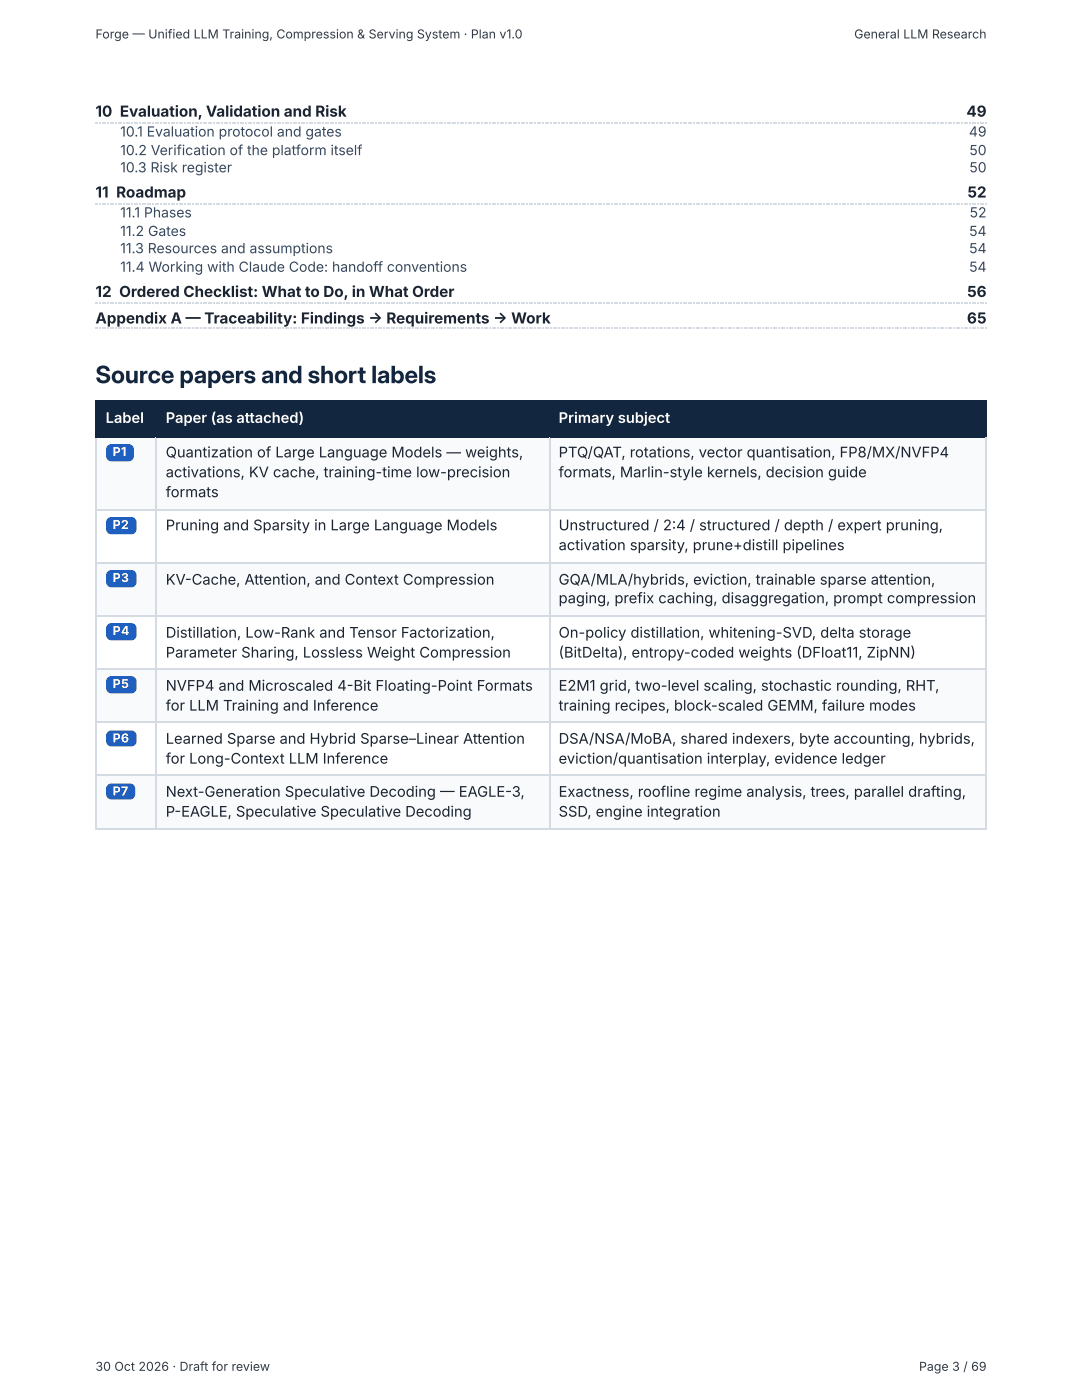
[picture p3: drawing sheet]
<svg xmlns="http://www.w3.org/2000/svg" width="216mm" height="279mm" viewBox="0 0 216 279" stroke-linecap="round" stroke-linejoin="round" font-family="sans-serif">
<defs><g id="words">
<text font-size="4.8" fill="#12263f" x="19" y="76.5">Source papers and short labels</text>
<g font-size="3" fill="#1b2430">
<text x="19" y="23.3">10 Evaluation, Validation and Risk</text>
<text x="192.8" y="23.3">49</text>
<text x="19" y="39.4">11 Roadmap</text>
<text x="193" y="39.4">52</text>
<text x="19" y="59.3">12 Ordered Checklist: What to Do, in What Order</text>
<text x="192.9" y="59.3">56</text>
<text x="19" y="64.6">Appendix A — Traceability: Findings → Requirements → Work</text>
<text x="192.9" y="64.6">65</text>
</g>
<g font-size="2.9" fill="#fff">
<text x="21.1" y="84.4">Label</text>
<text x="33.1" y="84.4">Paper (as attached)</text>
<text x="111.5" y="84.4">Primary subject</text>
</g>
<g font-size="2.9" fill="#1b2430">
<text x="33.1" y="91.3">Quantization of Large Language Models — weights,</text>
<text x="33.1" y="95.2">activations, KV cache, training-time low-precision</text>
<text x="111.5" y="91.3">PTQ/QAT, rotations, vector quantisation, FP8/MX/NVFP4</text>
<text x="111.5" y="95.2">formats, Marlin-style kernels, decision guide</text>
<text x="33.1" y="99.2">formats</text>
<text x="33.1" y="105.8">Pruning and Sparsity in Large Language Models</text>
<text x="111.5" y="105.8">Unstructured / 2:4 / structured / depth / expert pruning,</text>
<text x="111.5" y="109.8">activation sparsity, prune+distill pipelines</text>
<text x="33.1" y="116.7">KV-Cache, Attention, and Context Compression</text>
<text x="111.5" y="116.7">GQA/MLA/hybrids, eviction, trainable sparse attention,</text>
<text x="111.5" y="120.4">paging, prefix caching, disaggregation, prompt compression</text>
<text x="33.1" y="127.3">Distillation, Low-Rank and Tensor Factorization,</text>
<text x="33.1" y="131.2">Parameter Sharing, Lossless Weight Compression</text>
<text x="111.5" y="127.3">On-policy distillation, whitening-SVD, delta storage</text>
<text x="111.5" y="131.2">(BitDelta), entropy-coded weights (DFloat11, ZipNN)</text>
<text x="33.1" y="137.8">NVFP4 and Microscaled 4-Bit Floating-Point Formats</text>
<text x="111.5" y="137.8">E2M1 grid, two-level scaling, stochastic rounding, RHT,</text>
<text x="33.1" y="141.8">for LLM Training and Inference</text>
<text x="111.5" y="141.8">training recipes, block-scaled GEMM, failure modes</text>
<text x="33.1" y="148.4">Learned Sparse and Hybrid Sparse–Linear Attention</text>
<text x="111.5" y="148.4">DSA/NSA/MoBA, shared indexers, byte accounting, hybrids,</text>
<text x="33.1" y="152.4">for Long-Context LLM Inference</text>
<text x="111.5" y="152.4">eviction/quantisation interplay, evidence ledger</text>
<text x="33.1" y="159">Next-Generation Speculative Decoding — EAGLE-3,</text>
<text x="111.5" y="159">Exactness, roofline regime analysis, trees, parallel drafting,</text>
<text x="33.1" y="163">P-EAGLE, Speculative Speculative Decoding</text>
<text x="111.5" y="163">SSD, engine integration</text>
</g>
<g font-size="2.8" fill="#33475f">
<text x="24" y="27.3">10.1 Evaluation protocol and gates</text>
<text x="193.3" y="27.3">49</text>
<text x="24" y="31">10.2 Verification of the platform itself</text>
<text x="24" y="34.4">10.3 Risk register</text>
<text x="193.4" y="31">50</text>
<text x="193.4" y="34.4">50</text>
<text x="24" y="43.4">11.1 Phases</text>
<text x="24" y="47.1">11.2 Gates</text>
<text x="193.4" y="47.1">54</text>
<text x="193.5" y="43.4">52</text>
<text x="24" y="50.5">11.3 Resources and assumptions</text>
<text x="193.4" y="50.5">54</text>
<text x="24" y="54.2">11.4 Working with Claude Code: handoff conventions</text>
<text x="193.4" y="54.2">54</text>
</g>
<g font-size="2.5" fill="#343a40">
<text x="19" y="7.7">Forge — Unified LLM Training, Compression &amp; Serving System · Plan v1.0</text>
<text x="170.4" y="7.7">General LLM Research</text>
<text x="19" y="273.6">30 Oct 2026 · Draft for review</text>
<text x="183.4" y="273.6">Page 3 / 69</text>
</g>
<g font-size="2.5" fill="#fff">
<text x="22.5" y="91">P1</text>
<text x="22.5" y="105.6">P2</text>
<text x="22.5" y="116.2">P3</text>
<text x="22.5" y="126.7">P4</text>
<text x="22.5" y="137.3">P5</text>
<text x="22.5" y="148.2">P6</text>
<text x="22.5" y="158.8">P7</text>
</g>
</g></defs>
<g fill="#d5dbe3">
<path d="M19 24.3h.6v.3h-.6z"/>
<path d="M19.8 24.3h.3v.3h-.3z"/>
<path d="M20.4 24.3h.2v.3h-.2z"/>
<path d="M20.9 24.3h.3v.3h-.3z"/>
<path d="M21.4 24.3h.3v.3h-.3z"/>
<path d="M22 24.3h.2v.3h-.2z"/>
<path d="M22.5 24.3h.3v.3h-.3z"/>
<path d="M23 24.3h.3v.3h-.3z"/>
<path d="M23.5 24.3h.3v.3h-.3z"/>
<path d="M24.1 24.3h.2v.3h-.2z"/>
<path d="M24.6 24.3h.3v.3h-.3z"/>
<path d="M25.1 24.3h.3v.3h-.3z"/>
<path d="M25.7 24.3h.2v.3h-.2z"/>
<path d="M26.2 24.3h.3v.3h-.3z"/>
<path d="M26.7 24.3h.3v.3h-.3z"/>
<path d="M27.3 24.3h.2v.3h-.2z"/>
<path d="M27.8 24.3h.2v.3h-.2z"/>
<path d="M28.3 24.3h.3v.3h-.3z"/>
<path d="M28.8 24.3h.3v.3h-.3z"/>
<path d="M29.4 24.3h.2v.3h-.2z"/>
<path d="M29.9 24.3h.3v.3h-.3z"/>
<path d="M30.4 24.3h.3v.3h-.3z"/>
<path d="M31 24.3h.2v.3h-.2z"/>
<path d="M31.5 24.3h.2v.3h-.2z"/>
<path d="M32 24.3h.3v.3h-.3z"/>
<path d="M32.5 24.3h.3v.3h-.3z"/>
<path d="M33.1 24.3h.2v.3h-.2z"/>
<path d="M33.6 24.3h.3v.3h-.3z"/>
<path d="M34.1 24.3h.3v.3h-.3z"/>
<path d="M34.7 24.3h.2v.3h-.2z"/>
<path d="M35.2 24.3h.3v.3h-.3z"/>
<path d="M35.7 24.3h.3v.3h-.3z"/>
<path d="M36.2 24.3h.3v.3h-.3z"/>
<path d="M36.8 24.3h.2v.3h-.2z"/>
<path d="M37.3 24.3h.3v.3h-.3z"/>
<path d="M37.8 24.3h.3v.3h-.3z"/>
<path d="M38.4 24.3h.2v.3h-.2z"/>
<path d="M38.9 24.3h.3v.3h-.3z"/>
<path d="M39.4 24.3h.3v.3h-.3z"/>
<path d="M40 24.3h.2v.3h-.2z"/>
<path d="M40.5 24.3h.2v.3h-.2z"/>
<path d="M41 24.3h.3v.3h-.3z"/>
<path d="M41.5 24.3h.3v.3h-.3z"/>
<path d="M42.1 24.3h.2v.3h-.2z"/>
<path d="M42.6 24.3h.3v.3h-.3z"/>
<path d="M43.1 24.3h.3v.3h-.3z"/>
<path d="M43.7 24.3h.2v.3h-.2z"/>
<path d="M44.2 24.3h.2v.3h-.2z"/>
<path d="M44.7 24.3h.3v.3h-.3z"/>
<path d="M45.2 24.3h.3v.3h-.3z"/>
<path d="M45.8 24.3h.2v.3h-.2z"/>
<path d="M46.3 24.3h.3v.3h-.3z"/>
<path d="M46.8 24.3h.3v.3h-.3z"/>
<path d="M47.4 24.3h.2v.3h-.2z"/>
<path d="M47.9 24.3h.3v.3h-.3z"/>
<path d="M48.4 24.3h.3v.3h-.3z"/>
<path d="M48.9 24.3h.3v.3h-.3z"/>
<path d="M49.5 24.3h.2v.3h-.2z"/>
<path d="M50 24.3h.3v.3h-.3z"/>
<path d="M50.5 24.3h.3v.3h-.3z"/>
<path d="M51.1 24.3h.2v.3h-.2z"/>
<path d="M51.6 24.3h.3v.3h-.3z"/>
<path d="M52.1 24.3h.3v.3h-.3z"/>
<path d="M52.7 24.3h.2v.3h-.2z"/>
<path d="M53.2 24.3h.2v.3h-.2z"/>
<path d="M53.7 24.3h.3v.3h-.3z"/>
<path d="M54.2 24.3h.3v.3h-.3z"/>
<path d="M54.8 24.3h.2v.3h-.2z"/>
<path d="M55.3 24.3h.3v.3h-.3z"/>
<path d="M55.8 24.3h.3v.3h-.3z"/>
<path d="M56.4 24.3h.2v.3h-.2z"/>
<path d="M56.9 24.3h.2v.3h-.2z"/>
<path d="M57.4 24.3h.3v.3h-.3z"/>
<path d="M57.9 24.3h.3v.3h-.3z"/>
<path d="M58.5 24.3h.2v.3h-.2z"/>
<path d="M59 24.3h.3v.3h-.3z"/>
<path d="M59.5 24.3h.3v.3h-.3z"/>
<path d="M60.1 24.3h.2v.3h-.2z"/>
<path d="M60.6 24.3h.3v.3h-.3z"/>
<path d="M61.1 24.3h.3v.3h-.3z"/>
<path d="M61.6 24.3h.3v.3h-.3z"/>
<path d="M62.2 24.3h.2v.3h-.2z"/>
<path d="M62.7 24.3h.3v.3h-.3z"/>
<path d="M63.2 24.3h.3v.3h-.3z"/>
<path d="M63.8 24.3h.2v.3h-.2z"/>
<path d="M64.3 24.3h.3v.3h-.3z"/>
<path d="M64.8 24.3h.3v.3h-.3z"/>
<path d="M65.4 24.3h.2v.3h-.2z"/>
<path d="M65.9 24.3h.2v.3h-.2z"/>
<path d="M66.4 24.3h.3v.3h-.3z"/>
<path d="M66.9 24.3h.3v.3h-.3z"/>
<path d="M67.5 24.3h.2v.3h-.2z"/>
<path d="M68 24.3h.3v.3h-.3z"/>
<path d="M68.5 24.3h.3v.3h-.3z"/>
<path d="M69.1 24.3h.2v.3h-.2z"/>
<path d="M69.6 24.3h.2v.3h-.2z"/>
<path d="M70.1 24.3h.3v.3h-.3z"/>
<path d="M70.6 24.3h.3v.3h-.3z"/>
<path d="M71.2 24.3h.2v.3h-.2z"/>
<path d="M71.7 24.3h.3v.3h-.3z"/>
<path d="M72.2 24.3h.3v.3h-.3z"/>
<path d="M72.8 24.3h.2v.3h-.2z"/>
<path d="M73.3 24.3h.3v.3h-.3z"/>
<path d="M73.8 24.3h.3v.3h-.3z"/>
<path d="M74.3 24.3h.3v.3h-.3z"/>
<path d="M74.9 24.3h.2v.3h-.2z"/>
<path d="M75.4 24.3h.3v.3h-.3z"/>
<path d="M75.9 24.3h.3v.3h-.3z"/>
<path d="M76.5 24.3h.2v.3h-.2z"/>
<path d="M77 24.3h.3v.3h-.3z"/>
<path d="M77.5 24.3h.3v.3h-.3z"/>
<path d="M78.1 24.3h.2v.3h-.2z"/>
<path d="M78.6 24.3h.2v.3h-.2z"/>
<path d="M79.1 24.3h.3v.3h-.3z"/>
<path d="M79.6 24.3h.3v.3h-.3z"/>
<path d="M80.2 24.3h.2v.3h-.2z"/>
<path d="M80.7 24.3h.3v.3h-.3z"/>
<path d="M81.2 24.3h.3v.3h-.3z"/>
<path d="M81.8 24.3h.2v.3h-.2z"/>
<path d="M82.3 24.3h.2v.3h-.2z"/>
<path d="M82.8 24.3h.3v.3h-.3z"/>
<path d="M83.3 24.3h.3v.3h-.3z"/>
<path d="M83.9 24.3h.2v.3h-.2z"/>
<path d="M84.4 24.3h.3v.3h-.3z"/>
<path d="M84.9 24.3h.3v.3h-.3z"/>
<path d="M85.5 24.3h.2v.3h-.2z"/>
<path d="M86 24.3h.3v.3h-.3z"/>
<path d="M86.5 24.3h.3v.3h-.3z"/>
<path d="M87 24.3h.3v.3h-.3z"/>
<path d="M87.6 24.3h.2v.3h-.2z"/>
<path d="M88.1 24.3h.3v.3h-.3z"/>
<path d="M88.6 24.3h.3v.3h-.3z"/>
<path d="M89.2 24.3h.2v.3h-.2z"/>
<path d="M89.7 24.3h.3v.3h-.3z"/>
<path d="M90.2 24.3h.3v.3h-.3z"/>
<path d="M90.8 24.3h.2v.3h-.2z"/>
<path d="M91.3 24.3h.2v.3h-.2z"/>
<path d="M91.8 24.3h.3v.3h-.3z"/>
<path d="M92.3 24.3h.3v.3h-.3z"/>
<path d="M92.9 24.3h.2v.3h-.2z"/>
<path d="M93.4 24.3h.3v.3h-.3z"/>
<path d="M93.9 24.3h.3v.3h-.3z"/>
<path d="M94.5 24.3h.2v.3h-.2z"/>
<path d="M95 24.3h.2v.3h-.2z"/>
<path d="M95.5 24.3h.3v.3h-.3z"/>
<path d="M96 24.3h.3v.3h-.3z"/>
<path d="M96.6 24.3h.2v.3h-.2z"/>
<path d="M97.1 24.3h.3v.3h-.3z"/>
<path d="M97.6 24.3h.3v.3h-.3z"/>
<path d="M98.2 24.3h.2v.3h-.2z"/>
<path d="M98.7 24.3h.3v.3h-.3z"/>
<path d="M99.2 24.3h.3v.3h-.3z"/>
<path d="M99.7 24.3h.3v.3h-.3z"/>
<path d="M100.3 24.3h.2v.3h-.2z"/>
<path d="M100.8 24.3h.3v.3h-.3z"/>
<path d="M101.3 24.3h.3v.3h-.3z"/>
<path d="M101.9 24.3h.2v.3h-.2z"/>
<path d="M102.4 24.3h.3v.3h-.3z"/>
<path d="M102.9 24.3h.3v.3h-.3z"/>
<path d="M103.5 24.3h.2v.3h-.2z"/>
<path d="M104 24.3h.2v.3h-.2z"/>
<path d="M104.5 24.3h.3v.3h-.3z"/>
<path d="M105 24.3h.3v.3h-.3z"/>
<path d="M105.6 24.3h.2v.3h-.2z"/>
<path d="M106.1 24.3h.3v.3h-.3z"/>
<path d="M106.6 24.3h.3v.3h-.3z"/>
<path d="M107.2 24.3h.2v.3h-.2z"/>
<path d="M107.7 24.3h.2v.3h-.2z"/>
<path d="M108.2 24.3h.3v.3h-.3z"/>
<path d="M108.7 24.3h.3v.3h-.3z"/>
<path d="M109.3 24.3h.2v.3h-.2z"/>
<path d="M109.8 24.3h.3v.3h-.3z"/>
<path d="M110.3 24.3h.3v.3h-.3z"/>
<path d="M110.9 24.3h.2v.3h-.2z"/>
<path d="M111.4 24.3h.3v.3h-.3z"/>
<path d="M111.9 24.3h.3v.3h-.3z"/>
<path d="M112.4 24.3h.3v.3h-.3z"/>
<path d="M113 24.3h.2v.3h-.2z"/>
<path d="M113.5 24.3h.3v.3h-.3z"/>
<path d="M114 24.3h.3v.3h-.3z"/>
<path d="M114.6 24.3h.2v.3h-.2z"/>
<path d="M115.1 24.3h.3v.3h-.3z"/>
<path d="M115.6 24.3h.3v.3h-.3z"/>
<path d="M116.2 24.3h.2v.3h-.2z"/>
<path d="M116.7 24.3h.2v.3h-.2z"/>
<path d="M117.2 24.3h.3v.3h-.3z"/>
<path d="M117.7 24.3h.3v.3h-.3z"/>
<path d="M118.3 24.3h.2v.3h-.2z"/>
<path d="M118.8 24.3h.3v.3h-.3z"/>
<path d="M119.3 24.3h.3v.3h-.3z"/>
<path d="M119.9 24.3h.2v.3h-.2z"/>
<path d="M120.4 24.3h.2v.3h-.2z"/>
<path d="M120.9 24.3h.3v.3h-.3z"/>
<path d="M121.4 24.3h.3v.3h-.3z"/>
<path d="M122 24.3h.2v.3h-.2z"/>
<path d="M122.5 24.3h.3v.3h-.3z"/>
<path d="M123 24.3h.3v.3h-.3z"/>
<path d="M123.6 24.3h.2v.3h-.2z"/>
<path d="M124.1 24.3h.3v.3h-.3z"/>
<path d="M124.6 24.3h.3v.3h-.3z"/>
<path d="M125.1 24.3h.3v.3h-.3z"/>
<path d="M125.7 24.3h.2v.3h-.2z"/>
<path d="M126.2 24.3h.3v.3h-.3z"/>
<path d="M126.7 24.3h.3v.3h-.3z"/>
<path d="M127.3 24.3h.2v.3h-.2z"/>
<path d="M127.8 24.3h.3v.3h-.3z"/>
<path d="M128.3 24.3h.3v.3h-.3z"/>
<path d="M128.9 24.3h.2v.3h-.2z"/>
<path d="M129.4 24.3h.2v.3h-.2z"/>
<path d="M129.9 24.3h.3v.3h-.3z"/>
<path d="M130.4 24.3h.3v.3h-.3z"/>
<path d="M131 24.3h.2v.3h-.2z"/>
<path d="M131.5 24.3h.3v.3h-.3z"/>
<path d="M132 24.3h.3v.3h-.3z"/>
<path d="M132.6 24.3h.2v.3h-.2z"/>
<path d="M133.1 24.3h.2v.3h-.2z"/>
<path d="M133.6 24.3h.3v.3h-.3z"/>
<path d="M134.1 24.3h.3v.3h-.3z"/>
<path d="M134.7 24.3h.2v.3h-.2z"/>
<path d="M135.2 24.3h.3v.3h-.3z"/>
<path d="M135.7 24.3h.3v.3h-.3z"/>
<path d="M136.3 24.3h.2v.3h-.2z"/>
<path d="M136.8 24.3h.3v.3h-.3z"/>
<path d="M137.3 24.3h.3v.3h-.3z"/>
<path d="M137.8 24.3h.3v.3h-.3z"/>
<path d="M138.4 24.3h.2v.3h-.2z"/>
<path d="M138.9 24.3h.3v.3h-.3z"/>
<path d="M139.4 24.3h.3v.3h-.3z"/>
<path d="M140 24.3h.2v.3h-.2z"/>
<path d="M140.5 24.3h.3v.3h-.3z"/>
<path d="M141 24.3h.3v.3h-.3z"/>
<path d="M141.6 24.3h.2v.3h-.2z"/>
<path d="M142.1 24.3h.2v.3h-.2z"/>
<path d="M142.6 24.3h.3v.3h-.3z"/>
<path d="M143.1 24.3h.3v.3h-.3z"/>
<path d="M143.7 24.3h.2v.3h-.2z"/>
<path d="M144.2 24.3h.3v.3h-.3z"/>
<path d="M144.7 24.3h.3v.3h-.3z"/>
<path d="M145.3 24.3h.2v.3h-.2z"/>
<path d="M145.8 24.3h.2v.3h-.2z"/>
<path d="M146.3 24.3h.3v.3h-.3z"/>
<path d="M146.8 24.3h.3v.3h-.3z"/>
<path d="M147.4 24.3h.2v.3h-.2z"/>
<path d="M147.9 24.3h.3v.3h-.3z"/>
<path d="M148.4 24.3h.3v.3h-.3z"/>
<path d="M149 24.3h.2v.3h-.2z"/>
<path d="M149.5 24.3h.3v.3h-.3z"/>
<path d="M150 24.3h.3v.3h-.3z"/>
<path d="M150.5 24.3h.3v.3h-.3z"/>
<path d="M151.1 24.3h.2v.3h-.2z"/>
<path d="M151.6 24.3h.3v.3h-.3z"/>
<path d="M152.1 24.3h.3v.3h-.3z"/>
<path d="M152.7 24.3h.2v.3h-.2z"/>
<path d="M153.2 24.3h.3v.3h-.3z"/>
<path d="M153.7 24.3h.3v.3h-.3z"/>
<path d="M154.3 24.3h.2v.3h-.2z"/>
<path d="M154.8 24.3h.2v.3h-.2z"/>
<path d="M155.3 24.3h.3v.3h-.3z"/>
<path d="M155.8 24.3h.3v.3h-.3z"/>
<path d="M156.4 24.3h.2v.3h-.2z"/>
<path d="M156.9 24.3h.3v.3h-.3z"/>
<path d="M157.4 24.3h.3v.3h-.3z"/>
<path d="M158 24.3h.2v.3h-.2z"/>
<path d="M158.5 24.3h.2v.3h-.2z"/>
<path d="M159 24.3h.3v.3h-.3z"/>
<path d="M159.5 24.3h.3v.3h-.3z"/>
<path d="M160.1 24.3h.2v.3h-.2z"/>
<path d="M160.6 24.3h.3v.3h-.3z"/>
<path d="M161.1 24.3h.3v.3h-.3z"/>
<path d="M161.7 24.3h.2v.3h-.2z"/>
<path d="M162.2 24.3h.3v.3h-.3z"/>
<path d="M162.7 24.3h.3v.3h-.3z"/>
<path d="M163.2 24.3h.3v.3h-.3z"/>
<path d="M163.8 24.3h.2v.3h-.2z"/>
<path d="M164.3 24.3h.3v.3h-.3z"/>
<path d="M164.8 24.3h.3v.3h-.3z"/>
<path d="M165.4 24.3h.2v.3h-.2z"/>
<path d="M165.9 24.3h.3v.3h-.3z"/>
<path d="M166.4 24.3h.3v.3h-.3z"/>
<path d="M167 24.3h.2v.3h-.2z"/>
<path d="M167.5 24.3h.2v.3h-.2z"/>
<path d="M168 24.3h.3v.3h-.3z"/>
<path d="M168.5 24.3h.3v.3h-.3z"/>
<path d="M169.1 24.3h.2v.3h-.2z"/>
<path d="M169.6 24.3h.3v.3h-.3z"/>
<path d="M170.1 24.3h.3v.3h-.3z"/>
<path d="M170.7 24.3h.2v.3h-.2z"/>
<path d="M171.2 24.3h.2v.3h-.2z"/>
<path d="M171.7 24.3h.3v.3h-.3z"/>
<path d="M172.2 24.3h.3v.3h-.3z"/>
<path d="M172.8 24.3h.2v.3h-.2z"/>
<path d="M173.3 24.3h.3v.3h-.3z"/>
<path d="M173.8 24.3h.3v.3h-.3z"/>
<path d="M174.4 24.3h.2v.3h-.2z"/>
<path d="M174.9 24.3h.3v.3h-.3z"/>
<path d="M175.4 24.3h.3v.3h-.3z"/>
<path d="M175.9 24.3h.3v.3h-.3z"/>
<path d="M176.5 24.3h.2v.3h-.2z"/>
<path d="M177 24.3h.3v.3h-.3z"/>
<path d="M177.5 24.3h.3v.3h-.3z"/>
<path d="M178.1 24.3h.2v.3h-.2z"/>
<path d="M178.6 24.3h.3v.3h-.3z"/>
<path d="M179.1 24.3h.3v.3h-.3z"/>
<path d="M179.7 24.3h.2v.3h-.2z"/>
<path d="M180.2 24.3h.2v.3h-.2z"/>
<path d="M180.7 24.3h.3v.3h-.3z"/>
<path d="M181.2 24.3h.3v.3h-.3z"/>
<path d="M181.8 24.3h.2v.3h-.2z"/>
<path d="M182.3 24.3h.3v.3h-.3z"/>
<path d="M182.8 24.3h.3v.3h-.3z"/>
<path d="M183.4 24.3h.2v.3h-.2z"/>
<path d="M183.9 24.3h.2v.3h-.2z"/>
<path d="M184.4 24.3h.3v.3h-.3z"/>
<path d="M184.9 24.3h.3v.3h-.3z"/>
<path d="M185.5 24.3h.2v.3h-.2z"/>
<path d="M186 24.3h.3v.3h-.3z"/>
<path d="M186.5 24.3h.3v.3h-.3z"/>
<path d="M187.1 24.3h.2v.3h-.2z"/>
<path d="M187.6 24.3h.3v.3h-.3z"/>
<path d="M188.1 24.3h.3v.3h-.3z"/>
<path d="M188.6 24.3h.3v.3h-.3z"/>
<path d="M189.2 24.3h.2v.3h-.2z"/>
<path d="M189.7 24.3h.3v.3h-.3z"/>
<path d="M190.2 24.3h.3v.3h-.3z"/>
<path d="M190.8 24.3h.2v.3h-.2z"/>
<path d="M191.3 24.3h.3v.3h-.3z"/>
<path d="M191.8 24.3h.3v.3h-.3z"/>
<path d="M192.4 24.3h.2v.3h-.2z"/>
<path d="M192.9 24.3h.2v.3h-.2z"/>
<path d="M193.4 24.3h.3v.3h-.3z"/>
<path d="M193.9 24.3h.3v.3h-.3z"/>
<path d="M194.5 24.3h.2v.3h-.2z"/>
<path d="M195 24.3h.3v.3h-.3z"/>
<path d="M195.5 24.3h.3v.3h-.3z"/>
<path d="M196.1 24.3h.2v.3h-.2z"/>
<path d="M196.6 24.3h.2v.3h-.2z"/>
<path d="M19 40.5h.6v.2h-.6z"/>
<path d="M19.8 40.5h.3v.2h-.3z"/>
<path d="M20.4 40.5h.2v.2h-.2z"/>
<path d="M20.9 40.5h.3v.2h-.3z"/>
<path d="M21.4 40.5h.3v.2h-.3z"/>
<path d="M22 40.5h.2v.2h-.2z"/>
<path d="M22.5 40.5h.3v.2h-.3z"/>
<path d="M23 40.5h.3v.2h-.3z"/>
<path d="M23.5 40.5h.3v.2h-.3z"/>
<path d="M24.1 40.5h.2v.2h-.2z"/>
<path d="M24.6 40.5h.3v.2h-.3z"/>
<path d="M25.1 40.5h.3v.2h-.3z"/>
<path d="M25.7 40.5h.2v.2h-.2z"/>
<path d="M26.2 40.5h.3v.2h-.3z"/>
<path d="M26.7 40.5h.3v.2h-.3z"/>
<path d="M27.3 40.5h.2v.2h-.2z"/>
<path d="M27.8 40.5h.2v.2h-.2z"/>
<path d="M28.3 40.5h.3v.2h-.3z"/>
<path d="M28.8 40.5h.3v.2h-.3z"/>
<path d="M29.4 40.5h.2v.2h-.2z"/>
<path d="M29.9 40.5h.3v.2h-.3z"/>
<path d="M30.4 40.5h.3v.2h-.3z"/>
<path d="M31 40.5h.2v.2h-.2z"/>
<path d="M31.5 40.5h.2v.2h-.2z"/>
<path d="M32 40.5h.3v.2h-.3z"/>
<path d="M32.5 40.5h.3v.2h-.3z"/>
<path d="M33.1 40.5h.2v.2h-.2z"/>
<path d="M33.6 40.5h.3v.2h-.3z"/>
<path d="M34.1 40.5h.3v.2h-.3z"/>
<path d="M34.7 40.5h.2v.2h-.2z"/>
<path d="M35.2 40.5h.3v.2h-.3z"/>
<path d="M35.7 40.5h.3v.2h-.3z"/>
<path d="M36.2 40.5h.3v.2h-.3z"/>
<path d="M36.8 40.5h.2v.2h-.2z"/>
<path d="M37.3 40.5h.3v.2h-.3z"/>
<path d="M37.8 40.5h.3v.2h-.3z"/>
<path d="M38.4 40.5h.2v.2h-.2z"/>
<path d="M38.9 40.5h.3v.2h-.3z"/>
<path d="M39.4 40.5h.3v.2h-.3z"/>
<path d="M40 40.5h.2v.2h-.2z"/>
<path d="M40.5 40.5h.2v.2h-.2z"/>
<path d="M41 40.5h.3v.2h-.3z"/>
<path d="M41.5 40.5h.3v.2h-.3z"/>
<path d="M42.1 40.5h.2v.2h-.2z"/>
<path d="M42.6 40.5h.3v.2h-.3z"/>
<path d="M43.1 40.5h.3v.2h-.3z"/>
<path d="M43.7 40.5h.2v.2h-.2z"/>
<path d="M44.2 40.5h.2v.2h-.2z"/>
<path d="M44.7 40.5h.3v.2h-.3z"/>
<path d="M45.2 40.5h.3v.2h-.3z"/>
<path d="M45.8 40.5h.2v.2h-.2z"/>
<path d="M46.3 40.5h.3v.2h-.3z"/>
<path d="M46.8 40.5h.3v.2h-.3z"/>
<path d="M47.4 40.5h.2v.2h-.2z"/>
<path d="M47.9 40.5h.3v.2h-.3z"/>
<path d="M48.4 40.5h.3v.2h-.3z"/>
<path d="M48.9 40.5h.3v.2h-.3z"/>
<path d="M49.5 40.5h.2v.2h-.2z"/>
<path d="M50 40.5h.3v.2h-.3z"/>
<path d="M50.5 40.5h.3v.2h-.3z"/>
<path d="M51.1 40.5h.2v.2h-.2z"/>
<path d="M51.6 40.5h.3v.2h-.3z"/>
<path d="M52.1 40.5h.3v.2h-.3z"/>
<path d="M52.7 40.5h.2v.2h-.2z"/>
<path d="M53.2 40.5h.2v.2h-.2z"/>
<path d="M53.7 40.5h.3v.2h-.3z"/>
<path d="M54.2 40.5h.3v.2h-.3z"/>
<path d="M54.8 40.5h.2v.2h-.2z"/>
<path d="M55.3 40.5h.3v.2h-.3z"/>
<path d="M55.8 40.5h.3v.2h-.3z"/>
<path d="M56.4 40.5h.2v.2h-.2z"/>
<path d="M56.9 40.5h.2v.2h-.2z"/>
<path d="M57.4 40.5h.3v.2h-.3z"/>
<path d="M57.9 40.5h.3v.2h-.3z"/>
<path d="M58.5 40.5h.2v.2h-.2z"/>
<path d="M59 40.5h.3v.2h-.3z"/>
<path d="M59.5 40.5h.3v.2h-.3z"/>
<path d="M60.1 40.5h.2v.2h-.2z"/>
<path d="M60.6 40.5h.3v.2h-.3z"/>
<path d="M61.1 40.5h.3v.2h-.3z"/>
<path d="M61.6 40.5h.3v.2h-.3z"/>
<path d="M62.2 40.5h.2v.2h-.2z"/>
<path d="M62.7 40.5h.3v.2h-.3z"/>
<path d="M63.2 40.5h.3v.2h-.3z"/>
<path d="M63.8 40.5h.2v.2h-.2z"/>
<path d="M64.3 40.5h.3v.2h-.3z"/>
<path d="M64.8 40.5h.3v.2h-.3z"/>
<path d="M65.4 40.5h.2v.2h-.2z"/>
<path d="M65.9 40.5h.2v.2h-.2z"/>
<path d="M66.4 40.5h.3v.2h-.3z"/>
<path d="M66.9 40.5h.3v.2h-.3z"/>
<path d="M67.5 40.5h.2v.2h-.2z"/>
<path d="M68 40.5h.3v.2h-.3z"/>
<path d="M68.5 40.5h.3v.2h-.3z"/>
<path d="M69.1 40.5h.2v.2h-.2z"/>
<path d="M69.6 40.5h.2v.2h-.2z"/>
<path d="M70.1 40.5h.3v.2h-.3z"/>
<path d="M70.6 40.5h.3v.2h-.3z"/>
<path d="M71.2 40.5h.2v.2h-.2z"/>
<path d="M71.7 40.5h.3v.2h-.3z"/>
<path d="M72.2 40.5h.3v.2h-.3z"/>
<path d="M72.8 40.5h.2v.2h-.2z"/>
<path d="M73.3 40.5h.3v.2h-.3z"/>
<path d="M73.8 40.5h.3v.2h-.3z"/>
<path d="M74.3 40.5h.3v.2h-.3z"/>
<path d="M74.9 40.5h.2v.2h-.2z"/>
<path d="M75.4 40.5h.3v.2h-.3z"/>
<path d="M75.9 40.5h.3v.2h-.3z"/>
<path d="M76.5 40.5h.2v.2h-.2z"/>
<path d="M77 40.5h.3v.2h-.3z"/>
<path d="M77.5 40.5h.3v.2h-.3z"/>
<path d="M78.1 40.5h.2v.2h-.2z"/>
<path d="M78.6 40.5h.2v.2h-.2z"/>
<path d="M79.1 40.5h.3v.2h-.3z"/>
<path d="M79.6 40.5h.3v.2h-.3z"/>
<path d="M80.2 40.5h.2v.2h-.2z"/>
<path d="M80.7 40.5h.3v.2h-.3z"/>
<path d="M81.2 40.5h.3v.2h-.3z"/>
<path d="M81.8 40.5h.2v.2h-.2z"/>
<path d="M82.3 40.5h.2v.2h-.2z"/>
<path d="M82.8 40.5h.3v.2h-.3z"/>
<path d="M83.3 40.5h.3v.2h-.3z"/>
<path d="M83.9 40.5h.2v.2h-.2z"/>
<path d="M84.4 40.5h.3v.2h-.3z"/>
<path d="M84.9 40.5h.3v.2h-.3z"/>
<path d="M85.5 40.5h.2v.2h-.2z"/>
<path d="M86 40.5h.3v.2h-.3z"/>
<path d="M86.5 40.5h.3v.2h-.3z"/>
<path d="M87 40.5h.3v.2h-.3z"/>
<path d="M87.6 40.5h.2v.2h-.2z"/>
<path d="M88.1 40.5h.3v.2h-.3z"/>
<path d="M88.6 40.5h.3v.2h-.3z"/>
<path d="M89.2 40.5h.2v.2h-.2z"/>
<path d="M89.7 40.5h.3v.2h-.3z"/>
<path d="M90.2 40.5h.3v.2h-.3z"/>
<path d="M90.8 40.5h.2v.2h-.2z"/>
<path d="M91.3 40.5h.2v.2h-.2z"/>
<path d="M91.8 40.5h.3v.2h-.3z"/>
<path d="M92.3 40.5h.3v.2h-.3z"/>
<path d="M92.9 40.5h.2v.2h-.2z"/>
<path d="M93.4 40.5h.3v.2h-.3z"/>
<path d="M93.9 40.5h.3v.2h-.3z"/>
<path d="M94.5 40.5h.2v.2h-.2z"/>
<path d="M95 40.5h.2v.2h-.2z"/>
<path d="M95.5 40.5h.3v.2h-.3z"/>
<path d="M96 40.5h.3v.2h-.3z"/>
<path d="M96.6 40.5h.2v.2h-.2z"/>
<path d="M97.1 40.5h.3v.2h-.3z"/>
<path d="M97.6 40.5h.3v.2h-.3z"/>
<path d="M98.2 40.5h.2v.2h-.2z"/>
<path d="M98.7 40.5h.3v.2h-.3z"/>
<path d="M99.2 40.5h.3v.2h-.3z"/>
<path d="M99.7 40.5h.3v.2h-.3z"/>
<path d="M100.3 40.5h.2v.2h-.2z"/>
<path d="M100.8 40.5h.3v.2h-.3z"/>
<path d="M101.3 40.5h.3v.2h-.3z"/>
<path d="M101.9 40.5h.2v.2h-.2z"/>
<path d="M102.4 40.5h.3v.2h-.3z"/>
<path d="M102.9 40.5h.3v.2h-.3z"/>
<path d="M103.5 40.5h.2v.2h-.2z"/>
<path d="M104 40.5h.2v.2h-.2z"/>
<path d="M104.5 40.5h.3v.2h-.3z"/>
<path d="M105 40.5h.3v.2h-.3z"/>
<path d="M105.6 40.5h.2v.2h-.2z"/>
<path d="M106.1 40.5h.3v.2h-.3z"/>
<path d="M106.6 40.5h.3v.2h-.3z"/>
<path d="M107.2 40.5h.2v.2h-.2z"/>
<path d="M107.7 40.5h.2v.2h-.2z"/>
<path d="M108.2 40.5h.3v.2h-.3z"/>
<path d="M108.7 40.5h.3v.2h-.3z"/>
<path d="M109.3 40.5h.2v.2h-.2z"/>
<path d="M109.8 40.5h.3v.2h-.3z"/>
<path d="M110.3 40.5h.3v.2h-.3z"/>
<path d="M110.9 40.5h.2v.2h-.2z"/>
<path d="M111.4 40.5h.3v.2h-.3z"/>
<path d="M111.9 40.5h.3v.2h-.3z"/>
<path d="M112.4 40.5h.3v.2h-.3z"/>
<path d="M113 40.5h.2v.2h-.2z"/>
<path d="M113.5 40.5h.3v.2h-.3z"/>
<path d="M114 40.5h.3v.2h-.3z"/>
<path d="M114.6 40.5h.2v.2h-.2z"/>
<path d="M115.1 40.5h.3v.2h-.3z"/>
<path d="M115.6 40.5h.3v.2h-.3z"/>
<path d="M116.2 40.5h.2v.2h-.2z"/>
<path d="M116.7 40.5h.2v.2h-.2z"/>
<path d="M117.2 40.5h.3v.2h-.3z"/>
<path d="M117.7 40.5h.3v.2h-.3z"/>
<path d="M118.3 40.5h.2v.2h-.2z"/>
<path d="M118.8 40.5h.3v.2h-.3z"/>
<path d="M119.3 40.5h.3v.2h-.3z"/>
<path d="M119.9 40.5h.2v.2h-.2z"/>
<path d="M120.4 40.5h.2v.2h-.2z"/>
<path d="M120.9 40.5h.3v.2h-.3z"/>
<path d="M121.4 40.5h.3v.2h-.3z"/>
<path d="M122 40.5h.2v.2h-.2z"/>
<path d="M122.5 40.5h.3v.2h-.3z"/>
<path d="M123 40.5h.3v.2h-.3z"/>
<path d="M123.6 40.5h.2v.2h-.2z"/>
<path d="M124.1 40.5h.3v.2h-.3z"/>
<path d="M124.6 40.5h.3v.2h-.3z"/>
<path d="M125.1 40.5h.3v.2h-.3z"/>
<path d="M125.7 40.5h.2v.2h-.2z"/>
<path d="M126.2 40.5h.3v.2h-.3z"/>
<path d="M126.7 40.5h.3v.2h-.3z"/>
<path d="M127.3 40.5h.2v.2h-.2z"/>
<path d="M127.8 40.5h.3v.2h-.3z"/>
<path d="M128.3 40.5h.3v.2h-.3z"/>
<path d="M128.9 40.5h.2v.2h-.2z"/>
<path d="M129.4 40.5h.2v.2h-.2z"/>
<path d="M129.9 40.5h.3v.2h-.3z"/>
<path d="M130.4 40.5h.3v.2h-.3z"/>
<path d="M131 40.5h.2v.2h-.2z"/>
<path d="M131.5 40.5h.3v.2h-.3z"/>
<path d="M132 40.5h.3v.2h-.3z"/>
<path d="M132.6 40.5h.2v.2h-.2z"/>
<path d="M133.1 40.5h.2v.2h-.2z"/>
<path d="M133.6 40.5h.3v.2h-.3z"/>
<path d="M134.1 40.5h.3v.2h-.3z"/>
<path d="M134.7 40.5h.2v.2h-.2z"/>
<path d="M135.2 40.5h.3v.2h-.3z"/>
<path d="M135.7 40.5h.3v.2h-.3z"/>
<path d="M136.3 40.5h.2v.2h-.2z"/>
<path d="M136.8 40.5h.3v.2h-.3z"/>
<path d="M137.3 40.5h.3v.2h-.3z"/>
<path d="M137.8 40.5h.3v.2h-.3z"/>
<path d="M138.4 40.5h.2v.2h-.2z"/>
<path d="M138.9 40.5h.3v.2h-.3z"/>
<path d="M139.4 40.5h.3v.2h-.3z"/>
<path d="M140 40.5h.2v.2h-.2z"/>
<path d="M140.5 40.5h.3v.2h-.3z"/>
<path d="M141 40.5h.3v.2h-.3z"/>
<path d="M141.6 40.5h.2v.2h-.2z"/>
<path d="M142.1 40.5h.2v.2h-.2z"/>
<path d="M142.6 40.5h.3v.2h-.3z"/>
<path d="M143.1 40.5h.3v.2h-.3z"/>
<path d="M143.7 40.5h.2v.2h-.2z"/>
<path d="M144.2 40.5h.3v.2h-.3z"/>
<path d="M144.7 40.5h.3v.2h-.3z"/>
<path d="M145.3 40.5h.2v.2h-.2z"/>
<path d="M145.8 40.5h.2v.2h-.2z"/>
<path d="M146.3 40.5h.3v.2h-.3z"/>
<path d="M146.8 40.5h.3v.2h-.3z"/>
<path d="M147.4 40.5h.2v.2h-.2z"/>
<path d="M147.9 40.5h.3v.2h-.3z"/>
<path d="M148.4 40.5h.3v.2h-.3z"/>
<path d="M149 40.5h.2v.2h-.2z"/>
<path d="M149.5 40.5h.3v.2h-.3z"/>
<path d="M150 40.5h.3v.2h-.3z"/>
<path d="M150.5 40.5h.3v.2h-.3z"/>
<path d="M151.1 40.5h.2v.2h-.2z"/>
<path d="M151.6 40.5h.3v.2h-.3z"/>
<path d="M152.1 40.5h.3v.2h-.3z"/>
<path d="M152.7 40.5h.2v.2h-.2z"/>
<path d="M153.2 40.5h.3v.2h-.3z"/>
<path d="M153.7 40.5h.3v.2h-.3z"/>
<path d="M154.3 40.5h.2v.2h-.2z"/>
<path d="M154.8 40.5h.2v.2h-.2z"/>
<path d="M155.3 40.5h.3v.2h-.3z"/>
<path d="M155.8 40.5h.3v.2h-.3z"/>
<path d="M156.4 40.5h.2v.2h-.2z"/>
<path d="M156.9 40.5h.3v.2h-.3z"/>
<path d="M157.4 40.5h.3v.2h-.3z"/>
<path d="M158 40.5h.2v.2h-.2z"/>
<path d="M158.5 40.5h.2v.2h-.2z"/>
<path d="M159 40.5h.3v.2h-.3z"/>
<path d="M159.5 40.5h.3v.2h-.3z"/>
<path d="M160.1 40.5h.2v.2h-.2z"/>
<path d="M160.6 40.5h.3v.2h-.3z"/>
<path d="M161.1 40.5h.3v.2h-.3z"/>
<path d="M161.7 40.5h.2v.2h-.2z"/>
<path d="M162.2 40.5h.3v.2h-.3z"/>
<path d="M162.7 40.5h.3v.2h-.3z"/>
<path d="M163.2 40.5h.3v.2h-.3z"/>
<path d="M163.8 40.5h.2v.2h-.2z"/>
<path d="M164.3 40.5h.3v.2h-.3z"/>
<path d="M164.8 40.5h.3v.2h-.3z"/>
<path d="M165.4 40.5h.2v.2h-.2z"/>
<path d="M165.9 40.5h.3v.2h-.3z"/>
<path d="M166.4 40.5h.3v.2h-.3z"/>
<path d="M167 40.5h.2v.2h-.2z"/>
<path d="M167.5 40.5h.2v.2h-.2z"/>
<path d="M168 40.5h.3v.2h-.3z"/>
<path d="M168.5 40.5h.3v.2h-.3z"/>
<path d="M169.1 40.5h.2v.2h-.2z"/>
<path d="M169.6 40.5h.3v.2h-.3z"/>
<path d="M170.1 40.5h.3v.2h-.3z"/>
<path d="M170.7 40.5h.2v.2h-.2z"/>
<path d="M171.2 40.5h.2v.2h-.2z"/>
<path d="M171.7 40.5h.3v.2h-.3z"/>
<path d="M172.2 40.5h.3v.2h-.3z"/>
<path d="M172.8 40.5h.2v.2h-.2z"/>
<path d="M173.3 40.5h.3v.2h-.3z"/>
<path d="M173.8 40.5h.3v.2h-.3z"/>
<path d="M174.4 40.5h.2v.2h-.2z"/>
<path d="M174.9 40.5h.3v.2h-.3z"/>
<path d="M175.4 40.5h.3v.2h-.3z"/>
<path d="M175.9 40.5h.3v.2h-.3z"/>
<path d="M176.5 40.5h.2v.2h-.2z"/>
<path d="M177 40.5h.3v.2h-.3z"/>
<path d="M177.5 40.5h.3v.2h-.3z"/>
<path d="M178.1 40.5h.2v.2h-.2z"/>
<path d="M178.6 40.5h.3v.2h-.3z"/>
<path d="M179.1 40.5h.3v.2h-.3z"/>
<path d="M179.7 40.5h.2v.2h-.2z"/>
<path d="M180.2 40.5h.2v.2h-.2z"/>
<path d="M180.7 40.5h.3v.2h-.3z"/>
<path d="M181.2 40.5h.3v.2h-.3z"/>
<path d="M181.8 40.5h.2v.2h-.2z"/>
<path d="M182.3 40.5h.3v.2h-.3z"/>
<path d="M182.8 40.5h.3v.2h-.3z"/>
<path d="M183.4 40.5h.2v.2h-.2z"/>
<path d="M183.9 40.5h.2v.2h-.2z"/>
<path d="M184.4 40.5h.3v.2h-.3z"/>
<path d="M184.9 40.5h.3v.2h-.3z"/>
<path d="M185.5 40.5h.2v.2h-.2z"/>
<path d="M186 40.5h.3v.2h-.3z"/>
<path d="M186.5 40.5h.3v.2h-.3z"/>
<path d="M187.1 40.5h.2v.2h-.2z"/>
<path d="M187.6 40.5h.3v.2h-.3z"/>
<path d="M188.1 40.5h.3v.2h-.3z"/>
<path d="M188.6 40.5h.3v.2h-.3z"/>
<path d="M189.2 40.5h.2v.2h-.2z"/>
<path d="M189.7 40.5h.3v.2h-.3z"/>
<path d="M190.2 40.5h.3v.2h-.3z"/>
<path d="M190.8 40.5h.2v.2h-.2z"/>
<path d="M191.3 40.5h.3v.2h-.3z"/>
<path d="M191.8 40.5h.3v.2h-.3z"/>
<path d="M192.4 40.5h.2v.2h-.2z"/>
<path d="M192.9 40.5h.2v.2h-.2z"/>
<path d="M193.4 40.5h.3v.2h-.3z"/>
<path d="M193.9 40.5h.3v.2h-.3z"/>
<path d="M194.5 40.5h.2v.2h-.2z"/>
<path d="M195 40.5h.3v.2h-.3z"/>
<path d="M195.5 40.5h.3v.2h-.3z"/>
<path d="M196.1 40.5h.2v.2h-.2z"/>
<path d="M196.6 40.5h.2v.2h-.2z"/>
<path d="M19 60.3h.6v.3h-.6z"/>
<path d="M19.8 60.3h.3v.3h-.3z"/>
<path d="M20.4 60.3h.2v.3h-.2z"/>
<path d="M20.9 60.3h.3v.3h-.3z"/>
<path d="M21.4 60.3h.3v.3h-.3z"/>
<path d="M22 60.3h.2v.3h-.2z"/>
<path d="M22.5 60.3h.3v.3h-.3z"/>
<path d="M23 60.3h.3v.3h-.3z"/>
<path d="M23.5 60.3h.3v.3h-.3z"/>
<path d="M24.1 60.3h.2v.3h-.2z"/>
<path d="M24.6 60.3h.3v.3h-.3z"/>
<path d="M25.1 60.3h.3v.3h-.3z"/>
<path d="M25.7 60.3h.2v.3h-.2z"/>
<path d="M26.2 60.3h.3v.3h-.3z"/>
<path d="M26.7 60.3h.3v.3h-.3z"/>
<path d="M27.3 60.3h.2v.3h-.2z"/>
<path d="M27.8 60.3h.2v.3h-.2z"/>
<path d="M28.3 60.3h.3v.3h-.3z"/>
<path d="M28.8 60.3h.3v.3h-.3z"/>
<path d="M29.4 60.3h.2v.3h-.2z"/>
<path d="M29.9 60.3h.3v.3h-.3z"/>
<path d="M30.4 60.3h.3v.3h-.3z"/>
<path d="M31 60.3h.2v.3h-.2z"/>
<path d="M31.5 60.3h.2v.3h-.2z"/>
<path d="M32 60.3h.3v.3h-.3z"/>
<path d="M32.5 60.3h.3v.3h-.3z"/>
<path d="M33.1 60.3h.2v.3h-.2z"/>
<path d="M33.6 60.3h.3v.3h-.3z"/>
<path d="M34.1 60.3h.3v.3h-.3z"/>
<path d="M34.7 60.3h.2v.3h-.2z"/>
<path d="M35.2 60.3h.3v.3h-.3z"/>
<path d="M35.7 60.3h.3v.3h-.3z"/>
<path d="M36.2 60.3h.3v.3h-.3z"/>
<path d="M36.8 60.3h.2v.3h-.2z"/>
<path d="M37.3 60.3h.3v.3h-.3z"/>
<path d="M37.8 60.3h.3v.3h-.3z"/>
<path d="M38.4 60.3h.2v.3h-.2z"/>
<path d="M38.9 60.3h.3v.3h-.3z"/>
<path d="M39.4 60.3h.3v.3h-.3z"/>
<path d="M40 60.3h.2v.3h-.2z"/>
<path d="M40.5 60.3h.2v.3h-.2z"/>
<path d="M41 60.3h.3v.3h-.3z"/>
<path d="M41.5 60.3h.3v.3h-.3z"/>
<path d="M42.1 60.3h.2v.3h-.2z"/>
<path d="M42.6 60.3h.3v.3h-.3z"/>
<path d="M43.1 60.3h.3v.3h-.3z"/>
<path d="M43.7 60.3h.2v.3h-.2z"/>
<path d="M44.2 60.3h.2v.3h-.2z"/>
<path d="M44.7 60.3h.3v.3h-.3z"/>
<path d="M45.2 60.3h.3v.3h-.3z"/>
<path d="M45.8 60.3h.2v.3h-.2z"/>
<path d="M46.3 60.3h.3v.3h-.3z"/>
<path d="M46.8 60.3h.3v.3h-.3z"/>
<path d="M47.4 60.3h.2v.3h-.2z"/>
<path d="M47.9 60.3h.3v.3h-.3z"/>
<path d="M48.4 60.3h.3v.3h-.3z"/>
<path d="M48.9 60.3h.3v.3h-.3z"/>
<path d="M49.5 60.3h.2v.3h-.2z"/>
<path d="M50 60.3h.3v.3h-.3z"/>
<path d="M50.5 60.3h.3v.3h-.3z"/>
<path d="M51.1 60.3h.2v.3h-.2z"/>
<path d="M51.6 60.3h.3v.3h-.3z"/>
<path d="M52.1 60.3h.3v.3h-.3z"/>
<path d="M52.7 60.3h.2v.3h-.2z"/>
<path d="M53.2 60.3h.2v.3h-.2z"/>
<path d="M53.7 60.3h.3v.3h-.3z"/>
<path d="M54.2 60.3h.3v.3h-.3z"/>
<path d="M54.8 60.3h.2v.3h-.2z"/>
<path d="M55.3 60.3h.3v.3h-.3z"/>
<path d="M55.8 60.3h.3v.3h-.3z"/>
<path d="M56.4 60.3h.2v.3h-.2z"/>
<path d="M56.9 60.3h.2v.3h-.2z"/>
<path d="M57.4 60.3h.3v.3h-.3z"/>
<path d="M57.9 60.3h.3v.3h-.3z"/>
<path d="M58.5 60.3h.2v.3h-.2z"/>
<path d="M59 60.3h.3v.3h-.3z"/>
<path d="M59.5 60.3h.3v.3h-.3z"/>
<path d="M60.1 60.3h.2v.3h-.2z"/>
<path d="M60.6 60.3h.3v.3h-.3z"/>
<path d="M61.1 60.3h.3v.3h-.3z"/>
<path d="M61.6 60.3h.3v.3h-.3z"/>
<path d="M62.2 60.3h.2v.3h-.2z"/>
<path d="M62.7 60.3h.3v.3h-.3z"/>
<path d="M63.2 60.3h.3v.3h-.3z"/>
<path d="M63.8 60.3h.2v.3h-.2z"/>
<path d="M64.3 60.3h.3v.3h-.3z"/>
<path d="M64.8 60.3h.3v.3h-.3z"/>
<path d="M65.4 60.3h.2v.3h-.2z"/>
<path d="M65.9 60.3h.2v.3h-.2z"/>
<path d="M66.4 60.3h.3v.3h-.3z"/>
<path d="M66.9 60.3h.3v.3h-.3z"/>
<path d="M67.5 60.3h.2v.3h-.2z"/>
<path d="M68 60.3h.3v.3h-.3z"/>
<path d="M68.5 60.3h.3v.3h-.3z"/>
<path d="M69.1 60.3h.2v.3h-.2z"/>
<path d="M69.6 60.3h.2v.3h-.2z"/>
<path d="M70.1 60.3h.3v.3h-.3z"/>
<path d="M70.6 60.3h.3v.3h-.3z"/>
<path d="M71.2 60.3h.2v.3h-.2z"/>
<path d="M71.7 60.3h.3v.3h-.3z"/>
<path d="M72.2 60.3h.3v.3h-.3z"/>
<path d="M72.8 60.3h.2v.3h-.2z"/>
<path d="M73.3 60.3h.3v.3h-.3z"/>
<path d="M73.8 60.3h.3v.3h-.3z"/>
<path d="M74.3 60.3h.3v.3h-.3z"/>
<path d="M74.9 60.3h.2v.3h-.2z"/>
<path d="M75.4 60.3h.3v.3h-.3z"/>
<path d="M75.9 60.3h.3v.3h-.3z"/>
<path d="M76.5 60.3h.2v.3h-.2z"/>
<path d="M77 60.3h.3v.3h-.3z"/>
<path d="M77.5 60.3h.3v.3h-.3z"/>
<path d="M78.1 60.3h.2v.3h-.2z"/>
<path d="M78.6 60.3h.2v.3h-.2z"/>
<path d="M79.1 60.3h.3v.3h-.3z"/>
<path d="M79.6 60.3h.3v.3h-.3z"/>
<path d="M80.2 60.3h.2v.3h-.2z"/>
<path d="M80.7 60.3h.3v.3h-.3z"/>
<path d="M81.2 60.3h.3v.3h-.3z"/>
<path d="M81.8 60.3h.2v.3h-.2z"/>
<path d="M82.3 60.3h.2v.3h-.2z"/>
<path d="M82.8 60.3h.3v.3h-.3z"/>
<path d="M83.3 60.3h.3v.3h-.3z"/>
<path d="M83.9 60.3h.2v.3h-.2z"/>
<path d="M84.4 60.3h.3v.3h-.3z"/>
<path d="M84.9 60.3h.3v.3h-.3z"/>
<path d="M85.5 60.3h.2v.3h-.2z"/>
<path d="M86 60.3h.3v.3h-.3z"/>
<path d="M86.5 60.3h.3v.3h-.3z"/>
<path d="M87 60.3h.3v.3h-.3z"/>
<path d="M87.6 60.3h.2v.3h-.2z"/>
<path d="M88.1 60.3h.3v.3h-.3z"/>
<path d="M88.6 60.3h.3v.3h-.3z"/>
<path d="M89.2 60.3h.2v.3h-.2z"/>
<path d="M89.7 60.3h.3v.3h-.3z"/>
<path d="M90.2 60.3h.3v.3h-.3z"/>
<path d="M90.8 60.3h.2v.3h-.2z"/>
<path d="M91.3 60.3h.2v.3h-.2z"/>
<path d="M91.8 60.3h.3v.3h-.3z"/>
<path d="M92.3 60.3h.3v.3h-.3z"/>
<path d="M92.9 60.3h.2v.3h-.2z"/>
<path d="M93.4 60.3h.3v.3h-.3z"/>
<path d="M93.9 60.3h.3v.3h-.3z"/>
<path d="M94.5 60.3h.2v.3h-.2z"/>
<path d="M95 60.3h.2v.3h-.2z"/>
<path d="M95.5 60.3h.3v.3h-.3z"/>
<path d="M96 60.3h.3v.3h-.3z"/>
<path d="M96.6 60.3h.2v.3h-.2z"/>
<path d="M97.1 60.3h.3v.3h-.3z"/>
<path d="M97.6 60.3h.3v.3h-.3z"/>
<path d="M98.2 60.3h.2v.3h-.2z"/>
<path d="M98.7 60.3h.3v.3h-.3z"/>
<path d="M99.2 60.3h.3v.3h-.3z"/>
<path d="M99.7 60.3h.3v.3h-.3z"/>
<path d="M100.3 60.3h.2v.3h-.2z"/>
<path d="M100.8 60.3h.3v.3h-.3z"/>
<path d="M101.3 60.3h.3v.3h-.3z"/>
<path d="M101.9 60.3h.2v.3h-.2z"/>
<path d="M102.4 60.3h.3v.3h-.3z"/>
<path d="M102.9 60.3h.3v.3h-.3z"/>
<path d="M103.5 60.3h.2v.3h-.2z"/>
<path d="M104 60.3h.2v.3h-.2z"/>
<path d="M104.5 60.3h.3v.3h-.3z"/>
<path d="M105 60.3h.3v.3h-.3z"/>
<path d="M105.6 60.3h.2v.3h-.2z"/>
<path d="M106.1 60.3h.3v.3h-.3z"/>
<path d="M106.6 60.3h.3v.3h-.3z"/>
<path d="M107.2 60.3h.2v.3h-.2z"/>
<path d="M107.7 60.3h.2v.3h-.2z"/>
<path d="M108.2 60.3h.3v.3h-.3z"/>
<path d="M108.7 60.3h.3v.3h-.3z"/>
<path d="M109.3 60.3h.2v.3h-.2z"/>
<path d="M109.8 60.3h.3v.3h-.3z"/>
<path d="M110.3 60.3h.3v.3h-.3z"/>
<path d="M110.9 60.3h.2v.3h-.2z"/>
<path d="M111.4 60.3h.3v.3h-.3z"/>
<path d="M111.9 60.3h.3v.3h-.3z"/>
<path d="M112.4 60.3h.3v.3h-.3z"/>
<path d="M113 60.3h.2v.3h-.2z"/>
<path d="M113.5 60.3h.3v.3h-.3z"/>
<path d="M114 60.3h.3v.3h-.3z"/>
<path d="M114.6 60.3h.2v.3h-.2z"/>
<path d="M115.1 60.3h.3v.3h-.3z"/>
<path d="M115.6 60.3h.3v.3h-.3z"/>
<path d="M116.2 60.3h.2v.3h-.2z"/>
<path d="M116.7 60.3h.2v.3h-.2z"/>
<path d="M117.2 60.3h.3v.3h-.3z"/>
<path d="M117.7 60.3h.3v.3h-.3z"/>
<path d="M118.3 60.3h.2v.3h-.2z"/>
<path d="M118.8 60.3h.3v.3h-.3z"/>
<path d="M119.3 60.3h.3v.3h-.3z"/>
<path d="M119.9 60.3h.2v.3h-.2z"/>
<path d="M120.4 60.3h.2v.3h-.2z"/>
<path d="M120.9 60.3h.3v.3h-.3z"/>
<path d="M121.4 60.3h.3v.3h-.3z"/>
<path d="M122 60.3h.2v.3h-.2z"/>
<path d="M122.5 60.3h.3v.3h-.3z"/>
<path d="M123 60.3h.3v.3h-.3z"/>
<path d="M123.6 60.3h.2v.3h-.2z"/>
<path d="M124.1 60.3h.3v.3h-.3z"/>
<path d="M124.6 60.3h.3v.3h-.3z"/>
<path d="M125.1 60.3h.3v.3h-.3z"/>
<path d="M125.7 60.3h.2v.3h-.2z"/>
<path d="M126.2 60.3h.3v.3h-.3z"/>
<path d="M126.7 60.3h.3v.3h-.3z"/>
<path d="M127.3 60.3h.2v.3h-.2z"/>
<path d="M127.8 60.3h.3v.3h-.3z"/>
<path d="M128.3 60.3h.3v.3h-.3z"/>
<path d="M128.9 60.3h.2v.3h-.2z"/>
<path d="M129.4 60.3h.2v.3h-.2z"/>
<path d="M129.9 60.3h.3v.3h-.3z"/>
<path d="M130.4 60.3h.3v.3h-.3z"/>
<path d="M131 60.3h.2v.3h-.2z"/>
<path d="M131.5 60.3h.3v.3h-.3z"/>
<path d="M132 60.3h.3v.3h-.3z"/>
<path d="M132.6 60.3h.2v.3h-.2z"/>
<path d="M133.1 60.3h.2v.3h-.2z"/>
<path d="M133.6 60.3h.3v.3h-.3z"/>
<path d="M134.1 60.3h.3v.3h-.3z"/>
<path d="M134.7 60.3h.2v.3h-.2z"/>
<path d="M135.2 60.3h.3v.3h-.3z"/>
<path d="M135.7 60.3h.3v.3h-.3z"/>
<path d="M136.3 60.3h.2v.3h-.2z"/>
<path d="M136.8 60.3h.3v.3h-.3z"/>
<path d="M137.3 60.3h.3v.3h-.3z"/>
<path d="M137.8 60.3h.3v.3h-.3z"/>
<path d="M138.4 60.3h.2v.3h-.2z"/>
<path d="M138.9 60.3h.3v.3h-.3z"/>
<path d="M139.4 60.3h.3v.3h-.3z"/>
<path d="M140 60.3h.2v.3h-.2z"/>
<path d="M140.5 60.3h.3v.3h-.3z"/>
<path d="M141 60.3h.3v.3h-.3z"/>
<path d="M141.6 60.3h.2v.3h-.2z"/>
<path d="M142.1 60.3h.2v.3h-.2z"/>
<path d="M142.6 60.3h.3v.3h-.3z"/>
<path d="M143.1 60.3h.3v.3h-.3z"/>
<path d="M143.7 60.3h.2v.3h-.2z"/>
<path d="M144.2 60.3h.3v.3h-.3z"/>
<path d="M144.7 60.3h.3v.3h-.3z"/>
<path d="M145.3 60.3h.2v.3h-.2z"/>
<path d="M145.8 60.3h.2v.3h-.2z"/>
<path d="M146.3 60.3h.3v.3h-.3z"/>
<path d="M146.8 60.3h.3v.3h-.3z"/>
<path d="M147.4 60.3h.2v.3h-.2z"/>
<path d="M147.9 60.3h.3v.3h-.3z"/>
<path d="M148.4 60.3h.3v.3h-.3z"/>
<path d="M149 60.3h.2v.3h-.2z"/>
<path d="M149.5 60.3h.3v.3h-.3z"/>
<path d="M150 60.3h.3v.3h-.3z"/>
<path d="M150.5 60.3h.3v.3h-.3z"/>
<path d="M151.1 60.3h.2v.3h-.2z"/>
<path d="M151.6 60.3h.3v.3h-.3z"/>
<path d="M152.1 60.3h.3v.3h-.3z"/>
<path d="M152.7 60.3h.2v.3h-.2z"/>
<path d="M153.2 60.3h.3v.3h-.3z"/>
<path d="M153.7 60.3h.3v.3h-.3z"/>
<path d="M154.3 60.3h.2v.3h-.2z"/>
<path d="M154.8 60.3h.2v.3h-.2z"/>
<path d="M155.3 60.3h.3v.3h-.3z"/>
<path d="M155.8 60.3h.3v.3h-.3z"/>
<path d="M156.4 60.3h.2v.3h-.2z"/>
<path d="M156.9 60.3h.3v.3h-.3z"/>
<path d="M157.4 60.3h.3v.3h-.3z"/>
<path d="M158 60.3h.2v.3h-.2z"/>
<path d="M158.5 60.3h.2v.3h-.2z"/>
<path d="M159 60.3h.3v.3h-.3z"/>
<path d="M159.5 60.3h.3v.3h-.3z"/>
<path d="M160.1 60.3h.2v.3h-.2z"/>
<path d="M160.6 60.3h.3v.3h-.3z"/>
<path d="M161.1 60.3h.3v.3h-.3z"/>
<path d="M161.7 60.3h.2v.3h-.2z"/>
<path d="M162.2 60.3h.3v.3h-.3z"/>
<path d="M162.7 60.3h.3v.3h-.3z"/>
<path d="M163.2 60.3h.3v.3h-.3z"/>
<path d="M163.8 60.3h.2v.3h-.2z"/>
<path d="M164.3 60.3h.3v.3h-.3z"/>
<path d="M164.8 60.3h.3v.3h-.3z"/>
<path d="M165.4 60.3h.2v.3h-.2z"/>
<path d="M165.9 60.3h.3v.3h-.3z"/>
<path d="M166.4 60.3h.3v.3h-.3z"/>
<path d="M167 60.3h.2v.3h-.2z"/>
<path d="M167.5 60.3h.2v.3h-.2z"/>
<path d="M168 60.3h.3v.3h-.3z"/>
<path d="M168.5 60.3h.3v.3h-.3z"/>
<path d="M169.1 60.3h.2v.3h-.2z"/>
<path d="M169.6 60.3h.3v.3h-.3z"/>
<path d="M170.1 60.3h.3v.3h-.3z"/>
<path d="M170.7 60.3h.2v.3h-.2z"/>
<path d="M171.2 60.3h.2v.3h-.2z"/>
<path d="M171.7 60.3h.3v.3h-.3z"/>
<path d="M172.2 60.3h.3v.3h-.3z"/>
<path d="M172.8 60.3h.2v.3h-.2z"/>
<path d="M173.3 60.3h.3v.3h-.3z"/>
<path d="M173.8 60.3h.3v.3h-.3z"/>
<path d="M174.4 60.3h.2v.3h-.2z"/>
<path d="M174.9 60.3h.3v.3h-.3z"/>
<path d="M175.4 60.3h.3v.3h-.3z"/>
<path d="M175.9 60.3h.3v.3h-.3z"/>
<path d="M176.5 60.3h.2v.3h-.2z"/>
<path d="M177 60.3h.3v.3h-.3z"/>
<path d="M177.5 60.3h.3v.3h-.3z"/>
<path d="M178.1 60.3h.2v.3h-.2z"/>
<path d="M178.6 60.3h.3v.3h-.3z"/>
<path d="M179.1 60.3h.3v.3h-.3z"/>
<path d="M179.7 60.3h.2v.3h-.2z"/>
<path d="M180.2 60.3h.2v.3h-.2z"/>
<path d="M180.7 60.3h.3v.3h-.3z"/>
<path d="M181.2 60.3h.3v.3h-.3z"/>
<path d="M181.8 60.3h.2v.3h-.2z"/>
<path d="M182.3 60.3h.3v.3h-.3z"/>
<path d="M182.8 60.3h.3v.3h-.3z"/>
<path d="M183.4 60.3h.2v.3h-.2z"/>
<path d="M183.9 60.3h.2v.3h-.2z"/>
<path d="M184.4 60.3h.3v.3h-.3z"/>
<path d="M184.9 60.3h.3v.3h-.3z"/>
<path d="M185.5 60.3h.2v.3h-.2z"/>
<path d="M186 60.3h.3v.3h-.3z"/>
<path d="M186.5 60.3h.3v.3h-.3z"/>
<path d="M187.1 60.3h.2v.3h-.2z"/>
<path d="M187.6 60.3h.3v.3h-.3z"/>
<path d="M188.1 60.3h.3v.3h-.3z"/>
<path d="M188.6 60.3h.3v.3h-.3z"/>
<path d="M189.2 60.3h.2v.3h-.2z"/>
<path d="M189.7 60.3h.3v.3h-.3z"/>
<path d="M190.2 60.3h.3v.3h-.3z"/>
<path d="M190.8 60.3h.2v.3h-.2z"/>
<path d="M191.3 60.3h.3v.3h-.3z"/>
<path d="M191.8 60.3h.3v.3h-.3z"/>
<path d="M192.4 60.3h.2v.3h-.2z"/>
<path d="M192.9 60.3h.2v.3h-.2z"/>
<path d="M193.4 60.3h.3v.3h-.3z"/>
<path d="M193.9 60.3h.3v.3h-.3z"/>
<path d="M194.5 60.3h.2v.3h-.2z"/>
<path d="M195 60.3h.3v.3h-.3z"/>
<path d="M195.5 60.3h.3v.3h-.3z"/>
<path d="M196.1 60.3h.2v.3h-.2z"/>
<path d="M196.6 60.3h.2v.3h-.2z"/>
<path d="M19 65.4h.6v.2h-.6z"/>
<path d="M19.8 65.4h.3v.2h-.3z"/>
<path d="M20.4 65.4h.2v.2h-.2z"/>
<path d="M20.9 65.4h.3v.2h-.3z"/>
<path d="M21.4 65.4h.3v.2h-.3z"/>
<path d="M22 65.4h.2v.2h-.2z"/>
<path d="M22.5 65.4h.3v.2h-.3z"/>
<path d="M23 65.4h.3v.2h-.3z"/>
<path d="M23.5 65.4h.3v.2h-.3z"/>
<path d="M24.1 65.4h.2v.2h-.2z"/>
<path d="M24.6 65.4h.3v.2h-.3z"/>
<path d="M25.1 65.4h.3v.2h-.3z"/>
<path d="M25.7 65.4h.2v.2h-.2z"/>
<path d="M26.2 65.4h.3v.2h-.3z"/>
<path d="M26.7 65.4h.3v.2h-.3z"/>
<path d="M27.3 65.4h.2v.2h-.2z"/>
<path d="M27.8 65.4h.2v.2h-.2z"/>
<path d="M28.3 65.4h.3v.2h-.3z"/>
<path d="M28.8 65.4h.3v.2h-.3z"/>
<path d="M29.4 65.4h.2v.2h-.2z"/>
<path d="M29.9 65.4h.3v.2h-.3z"/>
<path d="M30.4 65.4h.3v.2h-.3z"/>
<path d="M31 65.4h.2v.2h-.2z"/>
<path d="M31.5 65.4h.2v.2h-.2z"/>
<path d="M32 65.4h.3v.2h-.3z"/>
<path d="M32.5 65.4h.3v.2h-.3z"/>
<path d="M33.1 65.4h.2v.2h-.2z"/>
<path d="M33.6 65.4h.3v.2h-.3z"/>
<path d="M34.1 65.4h.3v.2h-.3z"/>
<path d="M34.7 65.4h.2v.2h-.2z"/>
<path d="M35.2 65.4h.3v.2h-.3z"/>
<path d="M35.7 65.4h.3v.2h-.3z"/>
<path d="M36.2 65.4h.3v.2h-.3z"/>
<path d="M36.8 65.4h.2v.2h-.2z"/>
<path d="M37.3 65.4h.3v.2h-.3z"/>
<path d="M37.8 65.4h.3v.2h-.3z"/>
<path d="M38.4 65.4h.2v.2h-.2z"/>
<path d="M38.9 65.4h.3v.2h-.3z"/>
<path d="M39.4 65.4h.3v.2h-.3z"/>
<path d="M40 65.4h.2v.2h-.2z"/>
<path d="M40.5 65.4h.2v.2h-.2z"/>
<path d="M41 65.4h.3v.2h-.3z"/>
<path d="M41.5 65.4h.3v.2h-.3z"/>
<path d="M42.1 65.4h.2v.2h-.2z"/>
<path d="M42.6 65.4h.3v.2h-.3z"/>
<path d="M43.1 65.4h.3v.2h-.3z"/>
<path d="M43.7 65.4h.2v.2h-.2z"/>
<path d="M44.2 65.4h.2v.2h-.2z"/>
<path d="M44.7 65.4h.3v.2h-.3z"/>
<path d="M45.2 65.4h.3v.2h-.3z"/>
<path d="M45.8 65.4h.2v.2h-.2z"/>
<path d="M46.3 65.4h.3v.2h-.3z"/>
<path d="M46.8 65.4h.3v.2h-.3z"/>
<path d="M47.4 65.4h.2v.2h-.2z"/>
<path d="M47.9 65.4h.3v.2h-.3z"/>
<path d="M48.4 65.4h.3v.2h-.3z"/>
<path d="M48.9 65.4h.3v.2h-.3z"/>
<path d="M49.5 65.4h.2v.2h-.2z"/>
<path d="M50 65.4h.3v.2h-.3z"/>
<path d="M50.5 65.4h.3v.2h-.3z"/>
<path d="M51.1 65.4h.2v.2h-.2z"/>
<path d="M51.6 65.4h.3v.2h-.3z"/>
<path d="M52.1 65.4h.3v.2h-.3z"/>
<path d="M52.7 65.4h.2v.2h-.2z"/>
<path d="M53.2 65.4h.2v.2h-.2z"/>
<path d="M53.7 65.4h.3v.2h-.3z"/>
<path d="M54.2 65.4h.3v.2h-.3z"/>
<path d="M54.8 65.4h.2v.2h-.2z"/>
<path d="M55.3 65.4h.3v.2h-.3z"/>
<path d="M55.8 65.4h.3v.2h-.3z"/>
<path d="M56.4 65.4h.2v.2h-.2z"/>
<path d="M56.9 65.4h.2v.2h-.2z"/>
<path d="M57.4 65.4h.3v.2h-.3z"/>
<path d="M57.9 65.4h.3v.2h-.3z"/>
<path d="M58.5 65.4h.2v.2h-.2z"/>
<path d="M59 65.4h.3v.2h-.3z"/>
<path d="M59.5 65.4h.3v.2h-.3z"/>
<path d="M60.1 65.4h.2v.2h-.2z"/>
<path d="M60.6 65.4h.3v.2h-.3z"/>
<path d="M61.1 65.4h.3v.2h-.3z"/>
<path d="M61.6 65.4h.3v.2h-.3z"/>
<path d="M62.2 65.4h.2v.2h-.2z"/>
<path d="M62.7 65.4h.3v.2h-.3z"/>
<path d="M63.2 65.4h.3v.2h-.3z"/>
<path d="M63.8 65.4h.2v.2h-.2z"/>
<path d="M64.3 65.4h.3v.2h-.3z"/>
<path d="M64.8 65.4h.3v.2h-.3z"/>
<path d="M65.4 65.4h.2v.2h-.2z"/>
<path d="M65.9 65.4h.2v.2h-.2z"/>
<path d="M66.4 65.4h.3v.2h-.3z"/>
<path d="M66.9 65.4h.3v.2h-.3z"/>
<path d="M67.5 65.4h.2v.2h-.2z"/>
<path d="M68 65.4h.3v.2h-.3z"/>
<path d="M68.5 65.4h.3v.2h-.3z"/>
<path d="M69.1 65.4h.2v.2h-.2z"/>
<path d="M69.6 65.4h.2v.2h-.2z"/>
<path d="M70.1 65.4h.3v.2h-.3z"/>
<path d="M70.6 65.4h.3v.2h-.3z"/>
<path d="M71.2 65.4h.2v.2h-.2z"/>
<path d="M71.7 65.4h.3v.2h-.3z"/>
<path d="M72.2 65.4h.3v.2h-.3z"/>
<path d="M72.8 65.4h.2v.2h-.2z"/>
<path d="M73.3 65.4h.3v.2h-.3z"/>
<path d="M73.8 65.4h.3v.2h-.3z"/>
<path d="M74.3 65.4h.3v.2h-.3z"/>
<path d="M74.9 65.4h.2v.2h-.2z"/>
<path d="M75.4 65.4h.3v.2h-.3z"/>
<path d="M75.9 65.4h.3v.2h-.3z"/>
<path d="M76.5 65.4h.2v.2h-.2z"/>
<path d="M77 65.4h.3v.2h-.3z"/>
<path d="M77.5 65.4h.3v.2h-.3z"/>
<path d="M78.1 65.4h.2v.2h-.2z"/>
<path d="M78.6 65.4h.2v.2h-.2z"/>
<path d="M79.1 65.4h.3v.2h-.3z"/>
<path d="M79.6 65.4h.3v.2h-.3z"/>
<path d="M80.2 65.4h.2v.2h-.2z"/>
<path d="M80.7 65.4h.3v.2h-.3z"/>
<path d="M81.2 65.4h.3v.2h-.3z"/>
<path d="M81.8 65.4h.2v.2h-.2z"/>
<path d="M82.3 65.4h.2v.2h-.2z"/>
<path d="M82.8 65.4h.3v.2h-.3z"/>
<path d="M83.3 65.4h.3v.2h-.3z"/>
<path d="M83.9 65.4h.2v.2h-.2z"/>
<path d="M84.4 65.4h.3v.2h-.3z"/>
<path d="M84.9 65.4h.3v.2h-.3z"/>
<path d="M85.5 65.4h.2v.2h-.2z"/>
<path d="M86 65.4h.3v.2h-.3z"/>
<path d="M86.5 65.4h.3v.2h-.3z"/>
<path d="M87 65.4h.3v.2h-.3z"/>
<path d="M87.6 65.4h.2v.2h-.2z"/>
<path d="M88.1 65.4h.3v.2h-.3z"/>
<path d="M88.6 65.4h.3v.2h-.3z"/>
<path d="M89.2 65.4h.2v.2h-.2z"/>
<path d="M89.7 65.4h.3v.2h-.3z"/>
<path d="M90.2 65.4h.3v.2h-.3z"/>
<path d="M90.8 65.4h.2v.2h-.2z"/>
<path d="M91.3 65.4h.2v.2h-.2z"/>
<path d="M91.8 65.4h.3v.2h-.3z"/>
<path d="M92.3 65.4h.3v.2h-.3z"/>
<path d="M92.9 65.4h.2v.2h-.2z"/>
<path d="M93.4 65.4h.3v.2h-.3z"/>
<path d="M93.9 65.4h.3v.2h-.3z"/>
<path d="M94.5 65.4h.2v.2h-.2z"/>
<path d="M95 65.4h.2v.2h-.2z"/>
<path d="M95.5 65.4h.3v.2h-.3z"/>
<path d="M96 65.4h.3v.2h-.3z"/>
<path d="M96.6 65.4h.2v.2h-.2z"/>
<path d="M97.1 65.4h.3v.2h-.3z"/>
<path d="M97.6 65.4h.3v.2h-.3z"/>
<path d="M98.2 65.4h.2v.2h-.2z"/>
<path d="M98.7 65.4h.3v.2h-.3z"/>
<path d="M99.2 65.4h.3v.2h-.3z"/>
<path d="M99.7 65.4h.3v.2h-.3z"/>
<path d="M100.3 65.4h.2v.2h-.2z"/>
<path d="M100.8 65.4h.3v.2h-.3z"/>
<path d="M101.3 65.4h.3v.2h-.3z"/>
<path d="M101.9 65.4h.2v.2h-.2z"/>
<path d="M102.4 65.4h.3v.2h-.3z"/>
<path d="M102.9 65.4h.3v.2h-.3z"/>
<path d="M103.5 65.4h.2v.2h-.2z"/>
<path d="M104 65.4h.2v.2h-.2z"/>
<path d="M104.5 65.4h.3v.2h-.3z"/>
<path d="M105 65.4h.3v.2h-.3z"/>
<path d="M105.6 65.4h.2v.2h-.2z"/>
<path d="M106.1 65.4h.3v.2h-.3z"/>
<path d="M106.6 65.4h.3v.2h-.3z"/>
<path d="M107.2 65.4h.2v.2h-.2z"/>
<path d="M107.7 65.4h.2v.2h-.2z"/>
<path d="M108.2 65.4h.3v.2h-.3z"/>
<path d="M108.7 65.4h.3v.2h-.3z"/>
<path d="M109.3 65.4h.2v.2h-.2z"/>
<path d="M109.8 65.4h.3v.2h-.3z"/>
<path d="M110.3 65.4h.3v.2h-.3z"/>
<path d="M110.9 65.4h.2v.2h-.2z"/>
<path d="M111.4 65.4h.3v.2h-.3z"/>
<path d="M111.9 65.4h.3v.2h-.3z"/>
<path d="M112.4 65.4h.3v.2h-.3z"/>
<path d="M113 65.4h.2v.2h-.2z"/>
<path d="M113.5 65.4h.3v.2h-.3z"/>
<path d="M114 65.4h.3v.2h-.3z"/>
<path d="M114.6 65.4h.2v.2h-.2z"/>
<path d="M115.1 65.4h.3v.2h-.3z"/>
<path d="M115.6 65.4h.3v.2h-.3z"/>
<path d="M116.2 65.4h.2v.2h-.2z"/>
<path d="M116.7 65.4h.2v.2h-.2z"/>
<path d="M117.2 65.4h.3v.2h-.3z"/>
<path d="M117.7 65.4h.3v.2h-.3z"/>
<path d="M118.3 65.4h.2v.2h-.2z"/>
<path d="M118.8 65.4h.3v.2h-.3z"/>
<path d="M119.3 65.4h.3v.2h-.3z"/>
<path d="M119.9 65.4h.2v.2h-.2z"/>
<path d="M120.4 65.4h.2v.2h-.2z"/>
<path d="M120.9 65.4h.3v.2h-.3z"/>
<path d="M121.4 65.4h.3v.2h-.3z"/>
<path d="M122 65.4h.2v.2h-.2z"/>
<path d="M122.5 65.4h.3v.2h-.3z"/>
<path d="M123 65.4h.3v.2h-.3z"/>
<path d="M123.6 65.4h.2v.2h-.2z"/>
<path d="M124.1 65.4h.3v.2h-.3z"/>
<path d="M124.6 65.4h.3v.2h-.3z"/>
<path d="M125.1 65.4h.3v.2h-.3z"/>
<path d="M125.7 65.4h.2v.2h-.2z"/>
<path d="M126.2 65.4h.3v.2h-.3z"/>
<path d="M126.7 65.4h.3v.2h-.3z"/>
<path d="M127.3 65.4h.2v.2h-.2z"/>
<path d="M127.8 65.4h.3v.2h-.3z"/>
<path d="M128.3 65.4h.3v.2h-.3z"/>
<path d="M128.9 65.4h.2v.2h-.2z"/>
<path d="M129.4 65.4h.2v.2h-.2z"/>
<path d="M129.9 65.4h.3v.2h-.3z"/>
<path d="M130.4 65.4h.3v.2h-.3z"/>
<path d="M131 65.4h.2v.2h-.2z"/>
<path d="M131.5 65.4h.3v.2h-.3z"/>
<path d="M132 65.4h.3v.2h-.3z"/>
<path d="M132.6 65.4h.2v.2h-.2z"/>
<path d="M133.1 65.4h.2v.2h-.2z"/>
<path d="M133.6 65.4h.3v.2h-.3z"/>
<path d="M134.1 65.4h.3v.2h-.3z"/>
<path d="M134.7 65.4h.2v.2h-.2z"/>
<path d="M135.2 65.4h.3v.2h-.3z"/>
<path d="M135.7 65.4h.3v.2h-.3z"/>
<path d="M136.3 65.4h.2v.2h-.2z"/>
<path d="M136.8 65.4h.3v.2h-.3z"/>
<path d="M137.3 65.4h.3v.2h-.3z"/>
<path d="M137.8 65.4h.3v.2h-.3z"/>
<path d="M138.4 65.4h.2v.2h-.2z"/>
<path d="M138.9 65.4h.3v.2h-.3z"/>
<path d="M139.4 65.4h.3v.2h-.3z"/>
<path d="M140 65.4h.2v.2h-.2z"/>
<path d="M140.5 65.4h.3v.2h-.3z"/>
<path d="M141 65.4h.3v.2h-.3z"/>
<path d="M141.6 65.4h.2v.2h-.2z"/>
<path d="M142.1 65.4h.2v.2h-.2z"/>
<path d="M142.6 65.4h.3v.2h-.3z"/>
<path d="M143.1 65.4h.3v.2h-.3z"/>
<path d="M143.7 65.4h.2v.2h-.2z"/>
<path d="M144.2 65.4h.3v.2h-.3z"/>
<path d="M144.7 65.4h.3v.2h-.3z"/>
<path d="M145.3 65.4h.2v.2h-.2z"/>
<path d="M145.8 65.4h.2v.2h-.2z"/>
<path d="M146.3 65.4h.3v.2h-.3z"/>
<path d="M146.8 65.4h.3v.2h-.3z"/>
<path d="M147.4 65.4h.2v.2h-.2z"/>
<path d="M147.9 65.4h.3v.2h-.3z"/>
<path d="M148.4 65.4h.3v.2h-.3z"/>
<path d="M149 65.4h.2v.2h-.2z"/>
<path d="M149.5 65.4h.3v.2h-.3z"/>
<path d="M150 65.4h.3v.2h-.3z"/>
<path d="M150.5 65.4h.3v.2h-.3z"/>
<path d="M151.1 65.4h.2v.2h-.2z"/>
<path d="M151.6 65.4h.3v.2h-.3z"/>
<path d="M152.1 65.4h.3v.2h-.3z"/>
<path d="M152.7 65.4h.2v.2h-.2z"/>
<path d="M153.2 65.4h.3v.2h-.3z"/>
<path d="M153.7 65.4h.3v.2h-.3z"/>
<path d="M154.3 65.4h.2v.2h-.2z"/>
<path d="M154.8 65.4h.2v.2h-.2z"/>
<path d="M155.3 65.4h.3v.2h-.3z"/>
<path d="M155.8 65.4h.3v.2h-.3z"/>
<path d="M156.4 65.4h.2v.2h-.2z"/>
<path d="M156.9 65.4h.3v.2h-.3z"/>
<path d="M157.4 65.4h.3v.2h-.3z"/>
<path d="M158 65.4h.2v.2h-.2z"/>
<path d="M158.5 65.4h.2v.2h-.2z"/>
<path d="M159 65.4h.3v.2h-.3z"/>
<path d="M159.5 65.4h.3v.2h-.3z"/>
<path d="M160.1 65.4h.2v.2h-.2z"/>
<path d="M160.6 65.4h.3v.2h-.3z"/>
<path d="M161.1 65.4h.3v.2h-.3z"/>
<path d="M161.7 65.4h.2v.2h-.2z"/>
<path d="M162.2 65.4h.3v.2h-.3z"/>
<path d="M162.7 65.4h.3v.2h-.3z"/>
<path d="M163.2 65.4h.3v.2h-.3z"/>
<path d="M163.8 65.4h.2v.2h-.2z"/>
<path d="M164.3 65.4h.3v.2h-.3z"/>
<path d="M164.8 65.4h.3v.2h-.3z"/>
<path d="M165.4 65.4h.2v.2h-.2z"/>
<path d="M165.9 65.4h.3v.2h-.3z"/>
<path d="M166.4 65.4h.3v.2h-.3z"/>
<path d="M167 65.4h.2v.2h-.2z"/>
<path d="M167.5 65.4h.2v.2h-.2z"/>
<path d="M168 65.4h.3v.2h-.3z"/>
<path d="M168.5 65.4h.3v.2h-.3z"/>
<path d="M169.1 65.4h.2v.2h-.2z"/>
<path d="M169.6 65.4h.3v.2h-.3z"/>
<path d="M170.1 65.4h.3v.2h-.3z"/>
<path d="M170.7 65.4h.2v.2h-.2z"/>
<path d="M171.2 65.4h.2v.2h-.2z"/>
<path d="M171.7 65.4h.3v.2h-.3z"/>
<path d="M172.2 65.4h.3v.2h-.3z"/>
<path d="M172.8 65.4h.2v.2h-.2z"/>
<path d="M173.3 65.4h.3v.2h-.3z"/>
<path d="M173.8 65.4h.3v.2h-.3z"/>
<path d="M174.4 65.4h.2v.2h-.2z"/>
<path d="M174.9 65.4h.3v.2h-.3z"/>
<path d="M175.4 65.4h.3v.2h-.3z"/>
<path d="M175.9 65.4h.3v.2h-.3z"/>
<path d="M176.5 65.4h.2v.2h-.2z"/>
<path d="M177 65.4h.3v.2h-.3z"/>
<path d="M177.5 65.4h.3v.2h-.3z"/>
<path d="M178.1 65.4h.2v.2h-.2z"/>
<path d="M178.6 65.4h.3v.2h-.3z"/>
<path d="M179.1 65.4h.3v.2h-.3z"/>
<path d="M179.7 65.4h.2v.2h-.2z"/>
<path d="M180.2 65.4h.2v.2h-.2z"/>
<path d="M180.7 65.4h.3v.2h-.3z"/>
<path d="M181.2 65.4h.3v.2h-.3z"/>
<path d="M181.8 65.4h.2v.2h-.2z"/>
<path d="M182.3 65.4h.3v.2h-.3z"/>
<path d="M182.8 65.4h.3v.2h-.3z"/>
<path d="M183.4 65.4h.2v.2h-.2z"/>
<path d="M183.9 65.4h.2v.2h-.2z"/>
<path d="M184.4 65.4h.3v.2h-.3z"/>
<path d="M184.9 65.4h.3v.2h-.3z"/>
<path d="M185.5 65.4h.2v.2h-.2z"/>
<path d="M186 65.4h.3v.2h-.3z"/>
<path d="M186.5 65.4h.3v.2h-.3z"/>
<path d="M187.1 65.4h.2v.2h-.2z"/>
<path d="M187.6 65.4h.3v.2h-.3z"/>
<path d="M188.1 65.4h.3v.2h-.3z"/>
<path d="M188.6 65.4h.3v.2h-.3z"/>
<path d="M189.2 65.4h.2v.2h-.2z"/>
<path d="M189.7 65.4h.3v.2h-.3z"/>
<path d="M190.2 65.4h.3v.2h-.3z"/>
<path d="M190.8 65.4h.2v.2h-.2z"/>
<path d="M191.3 65.4h.3v.2h-.3z"/>
<path d="M191.8 65.4h.3v.2h-.3z"/>
<path d="M192.4 65.4h.2v.2h-.2z"/>
<path d="M192.9 65.4h.2v.2h-.2z"/>
<path d="M193.4 65.4h.3v.2h-.3z"/>
<path d="M193.9 65.4h.3v.2h-.3z"/>
<path d="M194.5 65.4h.2v.2h-.2z"/>
<path d="M195 65.4h.3v.2h-.3z"/>
<path d="M195.5 65.4h.3v.2h-.3z"/>
<path d="M196.1 65.4h.2v.2h-.2z"/>
<path d="M196.6 65.4h.2v.2h-.2z"/>
</g>
<g fill="#12263f">
<path d="M19.3 80.2h11.9v6.8h-11.9z"/>
<path d="M31.2 80.2h78.3v6.8h-78.3z"/>
<path d="M109.5 80.2h87.3v6.8h-87.3z"/>
</g>
<g fill="#f8fafc">
<path d="M19.3 87h11.9v14.6h-11.9z"/>
<path d="M31.2 87h78.3v14.6h-78.3z"/>
<path d="M109.5 87h87.3v14.6h-87.3z"/>
<path d="M19.3 112.2h11.9v10.8h-11.9z"/>
<path d="M31.2 112.2h78.3v10.8h-78.3z"/>
<path d="M109.5 112.2h87.3v10.8h-87.3z"/>
<path d="M19.3 133.6h11.9v10.6h-11.9z"/>
<path d="M31.2 133.6h78.3v10.6h-78.3z"/>
<path d="M109.5 133.6h87.3v10.6h-87.3z"/>
<path d="M19.3 154.8h11.9v10.6h-11.9z"/>
<path d="M31.2 154.8h78.3v10.6h-78.3z"/>
<path d="M109.5 154.8h87.3v10.6h-87.3z"/>
</g>
<path d="M19.2 79.9v7.4M31.1 79.9v7.4M109.7 79.9v7.4M196.7 79.9v7.4M19 80h177.8M19 87.2h177.8" fill="none" stroke="#12263f" stroke-width=".26"/>
<path d="M19.2 87.3v78.3M31.1 87.3v78.3M109.7 87.3v78.3M196.7 87.3v78.3M19 101.7h177.8M19 112.3h177.8M19 122.9h177.8M19 133.5h177.8M19 144.1h177.8M19 154.6h177.8M19 165.5h177.8" fill="none" stroke="#d5dbe3" stroke-width=".26"/>
<g fill="#1f5fbf">
<path d="M21.5 88.9l.7-.3h3.5a1.06 1.06 0 0 1 1 1.1v1.3a1.06 1.06 0 0 1-1 1.1h-3.5a1.06 1.06 0 0 1-1-1.1v-1.5z"/>
<path d="M21.5 103.5l.7-.3h4a1.06 1.06 0 0 1 1.1 1v1.4a1.06 1.06 0 0 1-1.1 1h-4a1.06 1.06 0 0 1-1-1v-1.6z"/>
<path d="M21.5 114.1l.7-.3h4a1.06 1.06 0 0 1 1.1 1v1.4a1.06 1.06 0 0 1-1.1 1h-4a1.06 1.06 0 0 1-1-1v-1.6z"/>
<path d="M21.5 124.7l.7-.3h4a1.06 1.06 0 0 1 1.1 1v1.3a1.06 1.06 0 0 1-1.1 1.1h-4a1.06 1.06 0 0 1-1-1.1v-1.5z"/>
<path d="M21.5 135.2l.7-.3h4a1.06 1.06 0 0 1 1.1 1.1v1.3a1.06 1.06 0 0 1-1.1 1.1h-4a1.06 1.06 0 0 1-1-1.1v-1.5z"/>
<path d="M21.5 146.1l.7-.3h4a1.06 1.06 0 0 1 1.1 1v1.1a1.06 1.06 0 0 1-1.1 1.1h-4a1.06 1.06 0 0 1-1-1.1v-1.3z"/>
<path d="M21.5 156.7l.7-.3h3.7a1.06 1.06 0 0 1 1.1 1v1.1a1.06 1.06 0 0 1-1.1 1h-3.7a1.06 1.06 0 0 1-1-1v-1.3z"/>
</g>
<use href="#words"/>
</svg>
